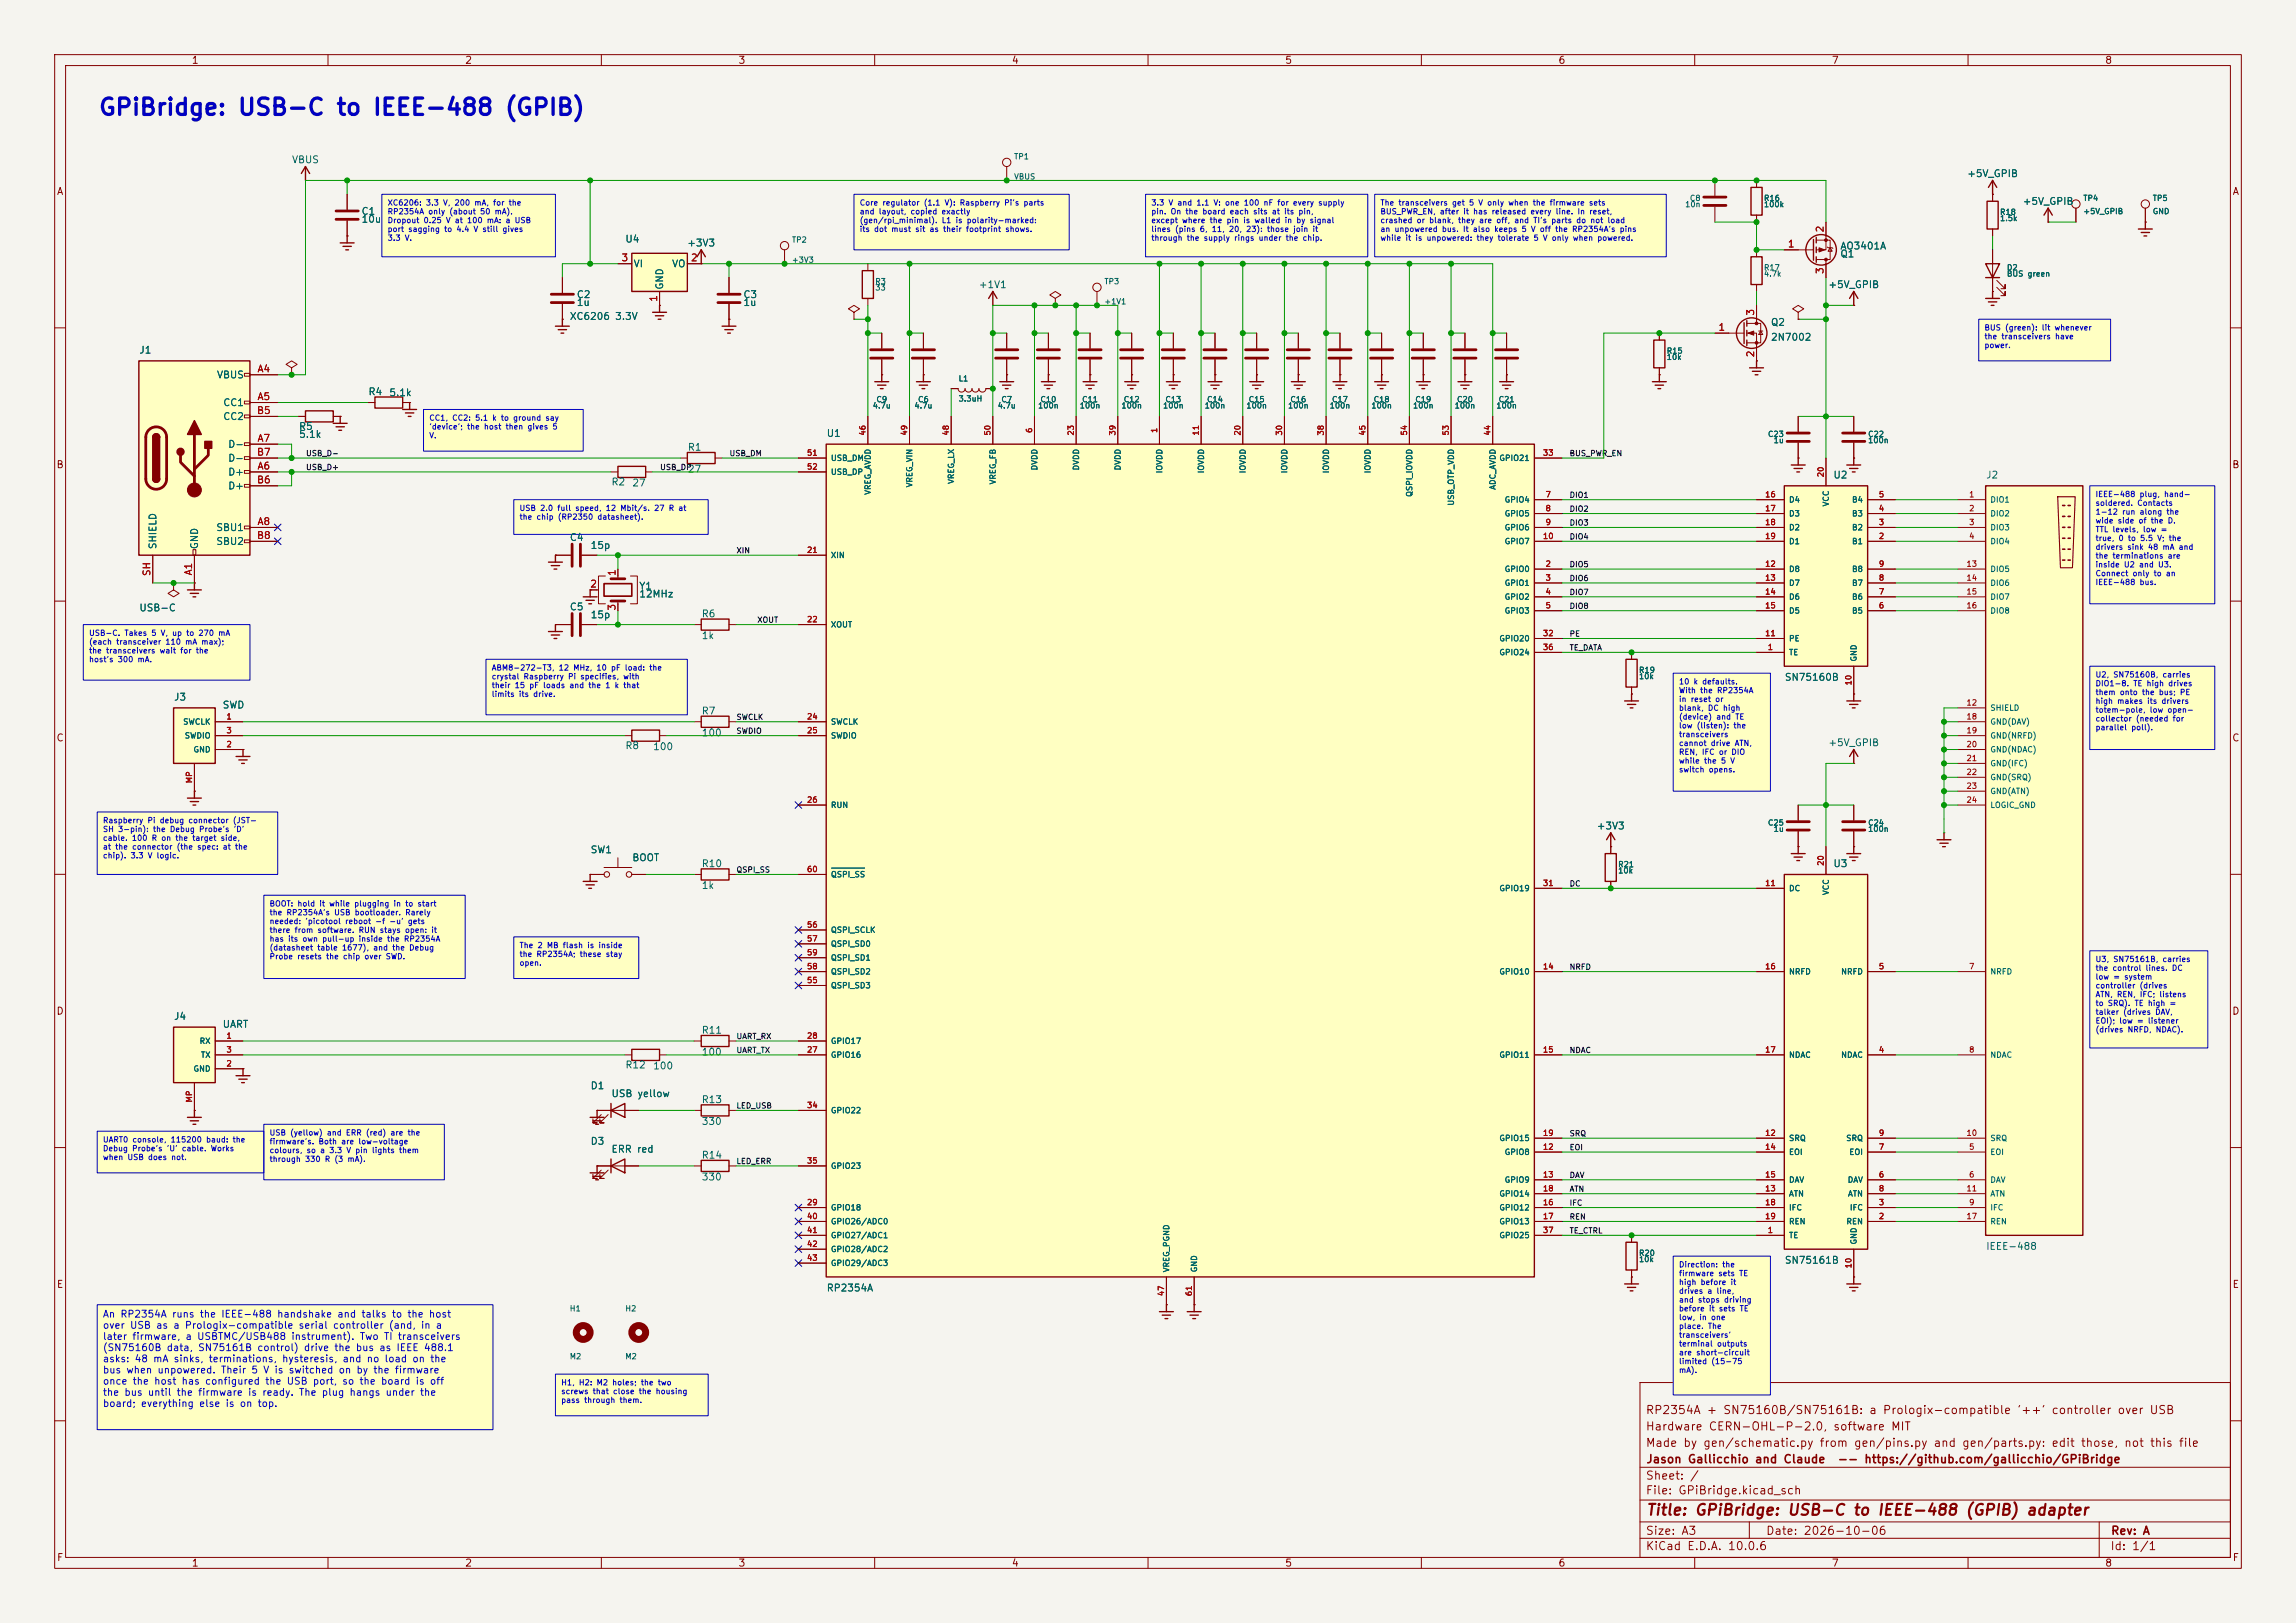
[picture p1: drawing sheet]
<svg xmlns="http://www.w3.org/2000/svg" width="420mm" height="297mm" viewBox="0 0 420 297" stroke-linecap="round" stroke-linejoin="round" font-family="sans-serif">
<defs><g id="words">
<text font-size="3" fill="#0000c2" x="17.9" y="21.8">GPiBridge: USB-C to IEEE-488 (GPIB)</text>
<text font-size="2" fill="#840000" x="301" y="277.8">Title: GPiBridge: USB-C to IEEE-488 (GPIB) adapter</text>
<g font-size="1.5" fill="#840000">
<text x="300.9" y="262.1">Hardware CERN-OHL-P-2.0, software MIT</text>
<text x="300.9" y="259.1">RP2354A + SN75160B/SN75161B: a Prologix-compatible '++' controller over USB</text>
<text x="300.9" y="265.1">Made by gen/schematic.py from gen/pins.py and gen/parts.py: edit those, not this file</text>
<text x="301" y="268.1">Jason Gallicchio and Claude</text>
<text x="336" y="268.1">-- https://github.com/gallicchio/GPiBridge</text>
<text x="300.9" y="273.8">File: GPiBridge.kicad_sch</text>
<text x="300.9" y="271.1">Sheet: /</text>
<text x="300.9" y="281.2">Size: A3</text>
<text x="322.9" y="281.2">Date: 2026-10-06</text>
<text x="386" y="281.2">Rev: A</text>
<text x="300.9" y="284">KiCad E.D.A. 10.0.6</text>
<text x="385.9" y="284">Id: 1/1</text>
</g>
<g font-size="1.3" fill="#840000">
<text x="35" y="12">1</text>
<text x="85" y="12">2</text>
<text x="135" y="12">3</text>
<text x="185" y="12">4</text>
<text x="235" y="12">5</text>
<text x="285" y="12">6</text>
<text x="335" y="12">7</text>
<text x="385" y="12">8</text>
<text x="10.3" y="36">A</text>
<text x="408.3" y="36">A</text>
<text x="10.2" y="86">B</text>
<text x="408.2" y="86">B</text>
<text x="10.2" y="136">C</text>
<text x="408.2" y="136">C</text>
<text x="10.2" y="186">D</text>
<text x="408.2" y="186">D</text>
<text x="10.3" y="236">E</text>
<text x="408.3" y="236">E</text>
<text x="10.3" y="286">F</text>
<text x="35" y="287">1</text>
<text x="85" y="287">2</text>
<text x="135" y="287">3</text>
<text x="185" y="287">4</text>
<text x="235" y="287">5</text>
<text x="285" y="287">6</text>
<text x="335" y="287">7</text>
<text x="385" y="287">8</text>
<text x="408.3" y="286">F</text>
</g>
<g font-size="1.3" fill="#006464">
<text x="53.3" y="30.2">VBUS</text>
<text x="359.7" y="32.7">+5V_GPIB</text>
<text x="66" y="39.6">C1</text>
<text x="66" y="41.1">10u</text>
<text x="369.9" y="37.8">+5V_GPIB</text>
<text x="114.3" y="44.7">U4</text>
<text x="125.6" y="45.4">+3V3</text>
<text x="336.5" y="47.4">Q1</text>
<text x="336.5" y="46">AO3401A</text>
<text x="115.8" y="49.2">VI</text>
<text x="121.6" y="53.1" transform="rotate(-90 121.6 53.1)">GND</text>
<text x="122.8" y="49.2">VO</text>
<text x="178.9" y="53">+1V1</text>
<text x="334.3" y="53">+5V_GPIB</text>
<text x="104.1" y="58.8">XC6206 3.3V</text>
<text x="105.4" y="54.8">C2</text>
<text x="105.4" y="56.3">1u</text>
<text x="135.9" y="54.8">C3</text>
<text x="135.9" y="56.3">1u</text>
<text x="323.8" y="59.9">Q2</text>
<text x="25.4" y="65">J1</text>
<text x="323.8" y="62.6">2N7002</text>
<text x="39.6" y="69.5">VBUS</text>
<text x="40.7" y="74.6">CC1</text>
<text x="40.7" y="77.2">CC2</text>
<text x="67.3" y="72.6">R4</text>
<text x="71.1" y="72.8">5.1k</text>
<text x="41.6" y="82.2">D-</text>
<text x="54.6" y="79">R5</text>
<text x="54.6" y="80.4">5.1k</text>
<text x="125.7" y="82.8">R1</text>
<text x="151.1" y="80.2">U1</text>
<text x="41.6" y="87.3">D+</text>
<text x="41.6" y="89.9">D+</text>
<text x="41.6" y="84.8">D-</text>
<text x="111.7" y="89.1">R2</text>
<text x="115.6" y="89.3">27</text>
<text x="125.7" y="86.8">27</text>
<text x="335.3" y="87.9">U2</text>
<text x="363.2" y="87.9">J2</text>
<text x="28.9" y="100.6" transform="rotate(-90 28.9 100.6)">SHIELD</text>
<text x="36.5" y="100.6" transform="rotate(-90 36.5 100.6)">GND</text>
<text x="39.5" y="97.5">SBU1</text>
<text x="39.5" y="100">SBU2</text>
<text x="104.1" y="99.3">C4</text>
<text x="107.9" y="100.7">15p</text>
<text x="25.4" y="112.2">USB-C</text>
<text x="104.1" y="112">C5</text>
<text x="107.9" y="113.4">15p</text>
<text x="116.8" y="108.2">Y1</text>
<text x="116.8" y="109.6">12MHz</text>
<text x="128.3" y="113.3">R6</text>
<text x="128.3" y="117.3">1k</text>
<text x="326.4" y="124.9">SN75160B</text>
<text x="31.7" y="128.5">J3</text>
<text x="40.6" y="130">SWD</text>
<text x="128.3" y="131">R7</text>
<text x="114.3" y="137.4">R8</text>
<text x="119.4" y="137.6">100</text>
<text x="128.3" y="135">100</text>
<text x="334.3" y="136.9">+5V_GPIB</text>
<text x="292" y="152.1">+3V3</text>
<text x="107.9" y="156.4">SW1</text>
<text x="115.6" y="157.9">BOOT</text>
<text x="128.3" y="159">R10</text>
<text x="335.3" y="159">U3</text>
<text x="128.3" y="163">1k</text>
<text x="31.7" y="186.9">J4</text>
<text x="40.6" y="188.4">UART</text>
<text x="128.3" y="189.5">R11</text>
<text x="114.3" y="195.8">R12</text>
<text x="119.4" y="196">100</text>
<text x="128.3" y="193.5">100</text>
<text x="107.9" y="199.6">D1</text>
<text x="111.7" y="201.1">USB yellow</text>
<text x="128.3" y="202.2">R13</text>
<text x="107.9" y="209.8">D3</text>
<text x="128.3" y="206.2">330</text>
<text x="111.7" y="211.2">ERR red</text>
<text x="128.3" y="212.3">R14</text>
<text x="128.3" y="216.3">330</text>
<text x="326.4" y="231.6">SN75161B</text>
<text x="363.2" y="229">IEEE-488</text>
<text x="151.1" y="236.6">RP2354A</text>
</g>
<g font-size="1.3" fill="#a90000">
<text x="326.9" y="45.6">1</text>
<text x="333.9" y="42.6" transform="rotate(-90 333.9 42.6)">2</text>
<text x="113.6" y="48.1">3</text>
<text x="126.3" y="48.1">2</text>
<text x="333.9" y="50.3" transform="rotate(-90 333.9 50.3)">3</text>
<text x="120.5" y="55.3" transform="rotate(-90 120.5 55.3)">1</text>
<text x="321.2" y="57.9" transform="rotate(-90 321.2 57.9)">3</text>
<text x="314.2" y="60.8">1</text>
<text x="321.2" y="65.5" transform="rotate(-90 321.2 65.5)">2</text>
<text x="47" y="68.4">A4</text>
<text x="46.9" y="76.1">B5</text>
<text x="47" y="73.5">A5</text>
<text x="46.9" y="83.7">B7</text>
<text x="47" y="81.1">A7</text>
<text x="46.9" y="88.8">B6</text>
<text x="47" y="86.2">A6</text>
<text x="46.9" y="98.9">B8</text>
<text x="47" y="96.4">A8</text>
<text x="27.8" y="105.5" transform="rotate(-90 27.8 105.5)">SH</text>
<text x="35.4" y="105.4" transform="rotate(-90 35.4 105.4)">A1</text>
<text x="107.9" y="107.8">2</text>
<text x="112.9" y="105.5" transform="rotate(-90 112.9 105.5)">1</text>
<text x="112.9" y="111.9" transform="rotate(-90 112.9 111.9)">3</text>
</g>
<g font-size="1.3" fill="#0000c2">
<text x="18.7" y="241.4">An RP2354A runs the IEEE-488 handshake and talks to the host</text>
<text x="18.7" y="243.5">over USB as a Prologix-compatible serial controller (and, in a</text>
<text x="18.7" y="245.5">later firmware, a USBTMC/USB488 instrument). Two TI transceivers</text>
<text x="18.7" y="247.6">(SN75160B data, SN75161B control) drive the bus as IEEE 488.1</text>
<text x="18.7" y="249.6">asks: 48 mA sinks, terminations, hysteresis, and no load on the</text>
<text x="18.7" y="251.6">bus when unpowered. Their 5 V is switched on by the firmware</text>
<text x="18.7" y="253.7">once the host has configured the USB port, so the board is off</text>
<text x="18.7" y="255.7">the bus until the firmware is ready. The plug hangs under the</text>
<text x="18.7" y="257.8">board; everything else is on top.</text>
</g>
<g font-size="1" fill="#006464">
<text x="185.4" y="29.4">TP1</text>
<text x="185.4" y="33.1">VBUS</text>
<text x="308.2" y="38.2">10n</text>
<text x="309" y="37">C8</text>
<text x="322.6" y="37">R16</text>
<text x="322.6" y="38.2">100k</text>
<text x="365.7" y="39.6">R18</text>
<text x="365.7" y="40.7">1.5k</text>
<text x="381" y="37">TP4</text>
<text x="381" y="39.4">+5V_GPIB</text>
<text x="393.7" y="37">TP5</text>
<text x="393.7" y="39.4">GND</text>
<text x="144.8" y="44.6">TP2</text>
<text x="144.8" y="48.3">+3V3</text>
<text x="160" y="52.3">R3</text>
<text x="160" y="53.4">33</text>
<text x="201.9" y="52.3">TP3</text>
<text x="322.6" y="49.7">R17</text>
<text x="322.6" y="50.9">4.7k</text>
<text x="367" y="49.7">D2</text>
<text x="367" y="50.9">BUS green</text>
<text x="201.9" y="55.9">+1V1</text>
<text x="304.8" y="65">R15</text>
<text x="175.2" y="70">L1</text>
<text x="304.8" y="66.1">10k</text>
<text x="159.5" y="75">4.7u</text>
<text x="160.2" y="73.8">C9</text>
<text x="167.2" y="75">4.7u</text>
<text x="167.8" y="73.8">C6</text>
<text x="175.2" y="73.7">3.3uH</text>
<text x="182.4" y="75">4.7u</text>
<text x="183.1" y="73.8">C7</text>
<text x="189.8" y="75">100n</text>
<text x="190.2" y="73.8">C10</text>
<text x="197.4" y="75">100n</text>
<text x="197.8" y="73.8">C11</text>
<text x="205" y="75">100n</text>
<text x="205.5" y="73.8">C12</text>
<text x="212.6" y="75">100n</text>
<text x="213.1" y="73.8">C13</text>
<text x="220.3" y="75">100n</text>
<text x="220.7" y="73.8">C14</text>
<text x="227.9" y="75">100n</text>
<text x="228.3" y="73.8">C15</text>
<text x="235.5" y="75">100n</text>
<text x="235.9" y="73.8">C16</text>
<text x="243.1" y="75">100n</text>
<text x="243.6" y="73.8">C17</text>
<text x="250.7" y="75">100n</text>
<text x="251.2" y="73.8">C18</text>
<text x="258.4" y="75">100n</text>
<text x="258.8" y="73.8">C19</text>
<text x="266" y="75">100n</text>
<text x="266.4" y="73.8">C20</text>
<text x="273.6" y="75">100n</text>
<text x="274" y="73.8">C21</text>
<text x="323.3" y="80.2">C23</text>
<text x="324.3" y="81.3">1u</text>
<text x="341.6" y="80.2">C22</text>
<text x="341.6" y="81.3">100n</text>
<text x="151.9" y="84.6">USB_DM</text>
<text x="151.9" y="87.1">USB_DP</text>
<text x="167.1" y="89.3" transform="rotate(-90 167.1 89.3)">VREG_VIN</text>
<text x="174.8" y="88.7" transform="rotate(-90 174.8 88.7)">VREG_LX</text>
<text x="182.4" y="88.8" transform="rotate(-90 182.4 88.8)">VREG_FB</text>
<text x="190" y="86.2" transform="rotate(-90 190 86.2)">DVDD</text>
<text x="197.6" y="86.2" transform="rotate(-90 197.6 86.2)">DVDD</text>
<text x="205.2" y="86.2" transform="rotate(-90 205.2 86.2)">DVDD</text>
<text x="212.9" y="86.7" transform="rotate(-90 212.9 86.7)">IOVDD</text>
<text x="220.5" y="86.7" transform="rotate(-90 220.5 86.7)">IOVDD</text>
<text x="228.1" y="86.7" transform="rotate(-90 228.1 86.7)">IOVDD</text>
<text x="235.7" y="86.7" transform="rotate(-90 235.7 86.7)">IOVDD</text>
<text x="243.3" y="86.7" transform="rotate(-90 243.3 86.7)">IOVDD</text>
<text x="251" y="86.7" transform="rotate(-90 251 86.7)">IOVDD</text>
<text x="273.8" y="89.7" transform="rotate(-90 273.8 89.7)">ADC_AVDD</text>
<text x="274.2" y="84.6">GPIO21</text>
<text x="159.5" y="90.6" transform="rotate(-90 159.5 90.6)">VREG_AVDD</text>
<text x="258.6" y="91" transform="rotate(-90 258.6 91)">QSPI_IOVDD</text>
<text x="266.2" y="92.6" transform="rotate(-90 266.2 92.6)">USB_OTP_VDD</text>
<text x="275.1" y="92.2">GPIO4</text>
<text x="275.1" y="94.8">GPIO5</text>
<text x="327.2" y="92.2">D4</text>
<text x="327.2" y="94.8">D3</text>
<text x="334.8" y="92.8" transform="rotate(-90 334.8 92.8)">VCC</text>
<text x="338.7" y="94.8">B3</text>
<text x="338.7" y="92.2">B4</text>
<text x="364" y="92.2">DIO1</text>
<text x="364" y="94.8">DIO2</text>
<text x="275.1" y="97.3">GPIO6</text>
<text x="275.1" y="99.8">GPIO7</text>
<text x="327.2" y="97.3">D2</text>
<text x="327.2" y="99.8">D1</text>
<text x="338.7" y="99.8">B1</text>
<text x="338.7" y="97.3">B2</text>
<text x="364" y="97.3">DIO3</text>
<text x="364" y="99.8">DIO4</text>
<text x="151.9" y="102.4">XIN</text>
<text x="275.1" y="104.9">GPIO0</text>
<text x="275.1" y="107.5">GPIO1</text>
<text x="327.2" y="104.9">D8</text>
<text x="327.2" y="107.5">D7</text>
<text x="338.7" y="107.5">B7</text>
<text x="338.7" y="104.9">B8</text>
<text x="364" y="104.9">DIO5</text>
<text x="364" y="107.5">DIO6</text>
<text x="275.1" y="110">GPIO2</text>
<text x="275.1" y="112.5">GPIO3</text>
<text x="327.2" y="110">D6</text>
<text x="327.2" y="112.5">D5</text>
<text x="338.7" y="112.5">B5</text>
<text x="338.7" y="110">B6</text>
<text x="364" y="110">DIO7</text>
<text x="364" y="112.5">DIO8</text>
<text x="151.9" y="115.1">XOUT</text>
<text x="274.2" y="117.6">GPIO20</text>
<text x="327.2" y="117.6">PE</text>
<text x="274.2" y="120.2">GPIO24</text>
<text x="299.7" y="123.4">R19</text>
<text x="299.7" y="124.5">10k</text>
<text x="327.2" y="120.2">TE</text>
<text x="339.9" y="121.2" transform="rotate(-90 339.9 121.2)">GND</text>
<text x="364" y="130.3">SHIELD</text>
<text x="33.4" y="132.9">SWCLK</text>
<text x="33.7" y="135.4">SWDIO</text>
<text x="35.3" y="137.9">GND</text>
<text x="151.9" y="132.9">SWCLK</text>
<text x="151.9" y="135.4">SWDIO</text>
<text x="364" y="132.9">GND(DAV)</text>
<text x="364" y="135.4">GND(NRFD)</text>
<text x="364" y="137.9">GND(NDAC)</text>
<text x="364" y="140.5">GND(IFC)</text>
<text x="364" y="143">GND(SRQ)</text>
<text x="151.9" y="148.1">RUN</text>
<text x="364" y="145.6">GND(ATN)</text>
<text x="364" y="148.1">LOGIC_GND</text>
<text x="323.3" y="151.3">C25</text>
<text x="324.3" y="152.5">1u</text>
<text x="341.6" y="151.3">C24</text>
<text x="341.6" y="152.5">100n</text>
<text x="151.9" y="160.8">QSPI_SS</text>
<text x="295.9" y="158.9">R21</text>
<text x="295.9" y="160.1">10k</text>
<text x="274.2" y="163.3">GPIO19</text>
<text x="327.2" y="163.3">DC</text>
<text x="334.8" y="163.9" transform="rotate(-90 334.8 163.9)">VCC</text>
<text x="151.9" y="171">QSPI_SCLK</text>
<text x="151.9" y="173.5">QSPI_SD0</text>
<text x="151.9" y="178.6">QSPI_SD2</text>
<text x="151.9" y="176">QSPI_SD1</text>
<text x="274.2" y="178.6">GPIO10</text>
<text x="327.2" y="178.6">NRFD</text>
<text x="336.7" y="178.6">NRFD</text>
<text x="364" y="178.6">NRFD</text>
<text x="151.9" y="181.1">QSPI_SD3</text>
<text x="36.4" y="191.3">RX</text>
<text x="151.9" y="191.3">GPIO17</text>
<text x="35.3" y="196.4">GND</text>
<text x="36.7" y="193.8">TX</text>
<text x="151.9" y="193.8">GPIO16</text>
<text x="274.2" y="193.8">GPIO11</text>
<text x="327.2" y="193.8">NDAC</text>
<text x="336.7" y="193.8">NDAC</text>
<text x="364" y="193.8">NDAC</text>
<text x="151.9" y="204">GPIO22</text>
<text x="274.2" y="209.1">GPIO15</text>
<text x="327.2" y="209.1">SRQ</text>
<text x="337.6" y="209.1">SRQ</text>
<text x="364" y="209.1">SRQ</text>
<text x="151.9" y="214.1">GPIO23</text>
<text x="275.1" y="211.6">GPIO8</text>
<text x="327.2" y="211.6">EOI</text>
<text x="338.2" y="211.6">EOI</text>
<text x="364" y="211.6">EOI</text>
<text x="151.9" y="221.8">GPIO18</text>
<text x="274.2" y="221.8">GPIO12</text>
<text x="274.2" y="219.2">GPIO14</text>
<text x="275.1" y="216.7">GPIO9</text>
<text x="327.2" y="219.2">ATN</text>
<text x="327.2" y="216.7">DAV</text>
<text x="327.2" y="221.8">IFC</text>
<text x="337.9" y="216.7">DAV</text>
<text x="337.9" y="219.2">ATN</text>
<text x="338.3" y="221.8">IFC</text>
<text x="364" y="216.7">DAV</text>
<text x="364" y="221.8">IFC</text>
<text x="364" y="219.2">ATN</text>
<text x="151.9" y="224.3">GPIO26/ADC0</text>
<text x="151.9" y="226.8">GPIO27/ADC1</text>
<text x="274.2" y="224.3">GPIO13</text>
<text x="274.2" y="226.8">GPIO25</text>
<text x="327.2" y="226.8">TE</text>
<text x="327.2" y="224.3">REN</text>
<text x="337.7" y="224.3">REN</text>
<text x="339.9" y="227.8" transform="rotate(-90 339.9 227.8)">GND</text>
<text x="364" y="224.3">REN</text>
<text x="151.9" y="229.4">GPIO28/ADC2</text>
<text x="151.9" y="231.9">GPIO29/ADC3</text>
<text x="214.1" y="232.9" transform="rotate(-90 214.1 232.9)">VREG_PGND</text>
<text x="219.2" y="232.9" transform="rotate(-90 219.2 232.9)">GND</text>
<text x="299.7" y="230.1">R20</text>
<text x="299.7" y="231.2">10k</text>
<text x="104.1" y="240.2">H1</text>
<text x="114.3" y="240.2">H2</text>
<text x="104.1" y="249">M2</text>
<text x="114.3" y="249">M2</text>
</g>
<g font-size="1" fill="#0000c2">
<text x="70.8" y="37.9">XC6206: 3.3 V, 200 mA, for the</text>
<text x="70.8" y="39.5">RP2354A only (about 50 mA).</text>
<text x="70.8" y="41.1">Dropout 0.25 V at 100 mA: a USB</text>
<text x="157.2" y="37.9">Core regulator (1.1 V): Raspberry Pi's parts</text>
<text x="157.2" y="39.5">and layout, copied exactly</text>
<text x="157.2" y="41.1">(gen/rpi_minimal). L1 is polarity-marked:</text>
<text x="210.5" y="37.9">3.3 V and 1.1 V: one 100 nF for every supply</text>
<text x="210.5" y="39.5">pin. On the board each sits at its pin,</text>
<text x="210.5" y="41.1">except where the pin is walled in by signal</text>
<text x="252.4" y="37.9">The transceivers get 5 V only when the firmware sets</text>
<text x="252.4" y="39.5">BUS_PWR_EN, after it has released every line. In reset,</text>
<text x="252.4" y="41.1">crashed or blank, they are off, and TI's parts do not load</text>
<text x="70.8" y="42.7">port sagging to 4.4 V still gives</text>
<text x="70.8" y="44.3">3.3 V.</text>
<text x="157.2" y="42.7">its dot must sit as their footprint shows.</text>
<text x="210.5" y="42.7">lines (pins 6, 11, 20, 23): those join it</text>
<text x="210.5" y="44.3">through the supply rings under the chip.</text>
<text x="252.4" y="42.7">an unpowered bus. It also keeps 5 V off the RP2354A's pins</text>
<text x="252.4" y="44.3">while it is unpowered: they tolerate 5 V only when powered.</text>
<text x="362.9" y="60.7">BUS (green): lit whenever</text>
<text x="362.9" y="62.3">the transceivers have</text>
<text x="362.9" y="63.9">power.</text>
<text x="78.4" y="77.2">CC1, CC2: 5.1 k to ground say</text>
<text x="78.4" y="78.8">'device'; the host then gives 5</text>
<text x="78.4" y="80.4">V.</text>
<text x="94.9" y="93.7">USB 2.0 full speed, 12 Mbit/s. 27 R at</text>
<text x="94.9" y="95.3">the chip (RP2350 datasheet).</text>
<text x="383.2" y="91.2">IEEE-488 plug, hand-</text>
<text x="383.2" y="92.8">soldered. Contacts</text>
<text x="383.2" y="94.4">1-12 run along the</text>
<text x="383.2" y="96">wide side of the D.</text>
<text x="383.2" y="97.6">TTL levels, low =</text>
<text x="383.2" y="99.2">true, 0 to 5.5 V; the</text>
<text x="383.2" y="100.9">drivers sink 48 mA and</text>
<text x="383.2" y="102.5">the terminations are</text>
<text x="383.2" y="104.1">inside U2 and U3.</text>
<text x="383.2" y="105.7">Connect only to an</text>
<text x="383.2" y="107.3">IEEE-488 bus.</text>
<text x="16.2" y="116.6">USB-C. Takes 5 V, up to 270 mA</text>
<text x="16.2" y="118.2">(each transceiver 110 mA max);</text>
<text x="16.2" y="119.8">the transceivers wait for the</text>
<text x="16.2" y="121.4">host's 300 mA.</text>
<text x="89.9" y="122.9">ABM8-272-T3, 12 MHz, 10 pF load: the</text>
<text x="89.9" y="124.6">crystal Raspberry Pi specifies, with</text>
<text x="307" y="125.5">10 k defaults.</text>
<text x="383.2" y="124.2">U2, SN75160B, carries</text>
<text x="383.2" y="125.8">DIO1-8. TE high drives</text>
<text x="89.9" y="126.2">their 15 pF loads and the 1 k that</text>
<text x="89.9" y="127.8">limits its drive.</text>
<text x="307" y="127.1">With the RP2354A</text>
<text x="307" y="128.7">in reset or</text>
<text x="307" y="130.3">blank, DC high</text>
<text x="307" y="131.9">(device) and TE</text>
<text x="383.2" y="127.4">them onto the bus; PE</text>
<text x="383.2" y="129">high makes its drivers</text>
<text x="383.2" y="130.7">totem-pole, low open-</text>
<text x="307" y="133.5">low (listen): the</text>
<text x="307" y="135.1">transceivers</text>
<text x="307" y="136.8">cannot drive ATN,</text>
<text x="383.2" y="132.3">collector (needed for</text>
<text x="383.2" y="133.9">parallel poll).</text>
<text x="307" y="138.4">REN, IFC or DIO</text>
<text x="307" y="140">while the 5 V</text>
<text x="307" y="141.6">switch opens.</text>
<text x="18.7" y="150.9">Raspberry Pi debug connector (JST-</text>
<text x="18.7" y="152.5">SH 3-pin): the Debug Probe's 'D'</text>
<text x="18.7" y="154.1">cable. 100 R on the target side,</text>
<text x="18.7" y="155.7">at the connector (the spec: at the</text>
<text x="18.7" y="157.3">chip). 3.3 V logic.</text>
<text x="49.2" y="166.1">BOOT: hold it while plugging in to start</text>
<text x="49.2" y="167.7">the RP2354A's USB bootloader. Rarely</text>
<text x="49.2" y="169.3">needed: 'picotool reboot -f -u' gets</text>
<text x="49.2" y="171">there from software. RUN stays open: it</text>
<text x="49.2" y="172.6">has its own pull-up inside the RP2354A</text>
<text x="94.9" y="173.7">The 2 MB flash is inside</text>
<text x="49.2" y="174.2">(datasheet table 1677), and the Debug</text>
<text x="49.2" y="175.8">Probe resets the chip over SWD.</text>
<text x="94.9" y="175.4">the RP2354A; these stay</text>
<text x="94.9" y="177">open.</text>
<text x="383.2" y="176.3">U3, SN75161B, carries</text>
<text x="383.2" y="177.9">the control lines. DC</text>
<text x="383.2" y="179.5">low = system</text>
<text x="383.2" y="181.1">controller (drives</text>
<text x="383.2" y="182.7">ATN, REN, IFC; listens</text>
<text x="383.2" y="184.3">to SRQ). TE high =</text>
<text x="383.2" y="185.9">talker (drives DAV,</text>
<text x="383.2" y="187.6">EOI); low = listener</text>
<text x="383.2" y="189.2">(drives NRFD, NDAC).</text>
<text x="18.7" y="209.3">UART0 console, 115200 baud: the</text>
<text x="49.2" y="208">USB (yellow) and ERR (red) are the</text>
<text x="49.2" y="209.6">firmware's. Both are low-voltage</text>
<text x="18.7" y="210.9">Debug Probe's 'U' cable. Works</text>
<text x="18.7" y="212.5">when USB does not.</text>
<text x="49.2" y="211.3">colours, so a 3.3 V pin lights them</text>
<text x="49.2" y="212.9">through 330 R (3 mA).</text>
<text x="307" y="232.2">Direction: the</text>
<text x="307" y="233.8">firmware sets TE</text>
<text x="307" y="235.4">high before it</text>
<text x="307" y="237">drives a line,</text>
<text x="307" y="238.6">and stops driving</text>
<text x="307" y="240.2">before it sets TE</text>
<text x="307" y="241.8">low, in one</text>
<text x="307" y="243.4">place. The</text>
<text x="307" y="245">transceivers'</text>
<text x="307" y="246.7">terminal outputs</text>
<text x="307" y="248.3">are short-circuit</text>
<text x="307" y="249.9">limited (15-75</text>
<text x="307" y="251.5">mA).</text>
<text x="102.6" y="253.8">H1, H2: M2 holes; the two</text>
<text x="102.6" y="255.4">screws that close the housing</text>
<text x="102.6" y="257">pass through them.</text>
</g>
<g font-size="1" fill="#0f0f0f">
<text x="55.9" y="83.7">USB_D-</text>
<text x="133.4" y="83.7">USB_DM</text>
<text x="287" y="83.7">BUS_PWR_EN</text>
<text x="55.9" y="86.3">USB_D+</text>
<text x="120.7" y="86.3">USB_DP</text>
<text x="287" y="93.9">DIO2</text>
<text x="287" y="91.3">DIO1</text>
<text x="134.6" y="101.5">XIN</text>
<text x="287" y="99">DIO4</text>
<text x="287" y="96.4">DIO3</text>
<text x="287" y="104">DIO5</text>
<text x="287" y="106.6">DIO6</text>
<text x="287" y="109.1">DIO7</text>
<text x="287" y="111.7">DIO8</text>
<text x="138.4" y="114.2">XOUT</text>
<text x="287" y="119.3">TE_DATA</text>
<text x="287" y="116.7">PE</text>
<text x="134.6" y="132">SWCLK</text>
<text x="134.6" y="134.5">SWDIO</text>
<text x="134.6" y="159.9">QSPI_SS</text>
<text x="287" y="162.5">DC</text>
<text x="287" y="177.7">NRFD</text>
<text x="134.6" y="190.4">UART_RX</text>
<text x="134.6" y="192.9">UART_TX</text>
<text x="287" y="192.9">NDAC</text>
<text x="134.6" y="203.1">LED_USB</text>
<text x="287" y="208.2">SRQ</text>
<text x="134.6" y="213.3">LED_ERR</text>
<text x="287" y="210.7">EOI</text>
<text x="287" y="215.8">DAV</text>
<text x="287" y="220.9">IFC</text>
<text x="287" y="218.3">ATN</text>
<text x="287" y="226">TE_CTRL</text>
<text x="287" y="223.4">REN</text>
</g>
<g font-size="1" fill="#a90000">
<text x="147.5" y="83.6">51</text>
<text x="158.6" y="79.8" transform="rotate(-90 158.6 79.8)">46</text>
<text x="166.2" y="79.8" transform="rotate(-90 166.2 79.8)">49</text>
<text x="173.8" y="79.8" transform="rotate(-90 173.8 79.8)">48</text>
<text x="181.4" y="79.8" transform="rotate(-90 181.4 79.8)">50</text>
<text x="189.1" y="79.3" transform="rotate(-90 189.1 79.3)">6</text>
<text x="196.7" y="79.8" transform="rotate(-90 196.7 79.8)">23</text>
<text x="204.3" y="79.8" transform="rotate(-90 204.3 79.8)">39</text>
<text x="211.9" y="79.3" transform="rotate(-90 211.9 79.3)">1</text>
<text x="219.5" y="79.8" transform="rotate(-90 219.5 79.8)">11</text>
<text x="227.2" y="79.8" transform="rotate(-90 227.2 79.8)">20</text>
<text x="234.8" y="79.8" transform="rotate(-90 234.8 79.8)">30</text>
<text x="242.4" y="79.8" transform="rotate(-90 242.4 79.8)">38</text>
<text x="250" y="79.8" transform="rotate(-90 250 79.8)">45</text>
<text x="257.6" y="79.8" transform="rotate(-90 257.6 79.8)">54</text>
<text x="265.3" y="79.8" transform="rotate(-90 265.3 79.8)">53</text>
<text x="272.9" y="79.8" transform="rotate(-90 272.9 79.8)">44</text>
<text x="282.1" y="83.6">33</text>
<text x="147.5" y="86.2">52</text>
<text x="333.8" y="87.4" transform="rotate(-90 333.8 87.4)">20</text>
<text x="282.6" y="91.3">7</text>
<text x="282.6" y="93.8">8</text>
<text x="322.8" y="91.3">16</text>
<text x="322.8" y="93.8">17</text>
<text x="343.6" y="93.8">4</text>
<text x="343.6" y="91.3">5</text>
<text x="360.1" y="91.3">1</text>
<text x="360.1" y="93.8">2</text>
<text x="147.5" y="101.4">21</text>
<text x="282.1" y="98.9">10</text>
<text x="282.6" y="96.3">9</text>
<text x="322.8" y="96.3">18</text>
<text x="322.8" y="98.9">19</text>
<text x="343.6" y="98.9">2</text>
<text x="343.6" y="96.3">3</text>
<text x="360.1" y="96.3">3</text>
<text x="360.1" y="98.9">4</text>
<text x="282.6" y="104">2</text>
<text x="282.6" y="106.5">3</text>
<text x="322.8" y="104">12</text>
<text x="322.8" y="106.5">13</text>
<text x="343.6" y="106.5">8</text>
<text x="343.6" y="104">9</text>
<text x="359.6" y="104">13</text>
<text x="359.6" y="106.5">14</text>
<text x="282.6" y="109">4</text>
<text x="282.6" y="111.6">5</text>
<text x="322.8" y="109">14</text>
<text x="322.8" y="111.6">15</text>
<text x="343.6" y="111.6">6</text>
<text x="343.6" y="109">7</text>
<text x="359.6" y="109">15</text>
<text x="359.6" y="111.6">16</text>
<text x="147.5" y="114.1">22</text>
<text x="282.1" y="116.7">32</text>
<text x="282.1" y="119.2">36</text>
<text x="322.8" y="116.7">11</text>
<text x="323.3" y="119.2">1</text>
<text x="338.9" y="125.5" transform="rotate(-90 338.9 125.5)">10</text>
<text x="41.3" y="131.9">1</text>
<text x="147.5" y="131.9">24</text>
<text x="359.6" y="129.4">12</text>
<text x="359.6" y="131.9">18</text>
<text x="41.3" y="137">2</text>
<text x="41.3" y="134.4">3</text>
<text x="147.5" y="134.4">25</text>
<text x="359.6" y="134.4">19</text>
<text x="359.6" y="137">20</text>
<text x="35.4" y="143.4" transform="rotate(-90 35.4 143.4)">MP</text>
<text x="359.6" y="139.5">21</text>
<text x="359.6" y="142.1">22</text>
<text x="147.5" y="147.1">26</text>
<text x="359.6" y="144.6">23</text>
<text x="359.6" y="147.1">24</text>
<text x="147.5" y="159.8">60</text>
<text x="333.8" y="158.6" transform="rotate(-90 333.8 158.6)">20</text>
<text x="282.1" y="162.4">31</text>
<text x="322.8" y="162.4">11</text>
<text x="147.5" y="170">56</text>
<text x="147.5" y="172.5">57</text>
<text x="147.5" y="177.6">58</text>
<text x="147.5" y="175.1">59</text>
<text x="282.1" y="177.6">14</text>
<text x="322.8" y="177.6">16</text>
<text x="343.6" y="177.6">5</text>
<text x="360.1" y="177.6">7</text>
<text x="147.5" y="180.2">55</text>
<text x="41.3" y="190.3">1</text>
<text x="147.5" y="190.3">28</text>
<text x="41.3" y="195.4">2</text>
<text x="41.3" y="192.9">3</text>
<text x="147.5" y="192.9">27</text>
<text x="282.1" y="192.9">15</text>
<text x="322.8" y="192.9">17</text>
<text x="343.6" y="192.9">4</text>
<text x="360.1" y="192.9">8</text>
<text x="35.4" y="201.9" transform="rotate(-90 35.4 201.9)">MP</text>
<text x="147.5" y="203">34</text>
<text x="282.1" y="208.1">19</text>
<text x="322.8" y="208.1">12</text>
<text x="343.6" y="208.1">9</text>
<text x="359.6" y="208.1">10</text>
<text x="147.5" y="213.2">35</text>
<text x="282.1" y="210.6">12</text>
<text x="282.1" y="215.7">13</text>
<text x="322.8" y="210.6">14</text>
<text x="322.8" y="215.7">15</text>
<text x="343.6" y="215.7">6</text>
<text x="343.6" y="210.6">7</text>
<text x="360.1" y="210.6">5</text>
<text x="360.1" y="215.7">6</text>
<text x="147.5" y="220.8">29</text>
<text x="282.1" y="220.8">16</text>
<text x="282.1" y="218.3">18</text>
<text x="322.8" y="218.3">13</text>
<text x="322.8" y="220.8">18</text>
<text x="343.6" y="220.8">3</text>
<text x="343.6" y="218.3">8</text>
<text x="359.6" y="218.3">11</text>
<text x="360.1" y="220.8">9</text>
<text x="147.5" y="223.3">40</text>
<text x="147.5" y="225.9">41</text>
<text x="282.1" y="223.3">17</text>
<text x="282.1" y="225.9">37</text>
<text x="322.8" y="223.3">19</text>
<text x="323.3" y="225.9">1</text>
<text x="343.6" y="223.3">2</text>
<text x="359.6" y="223.3">17</text>
<text x="147.5" y="228.4">42</text>
<text x="147.5" y="231">43</text>
<text x="338.9" y="232.2" transform="rotate(-90 338.9 232.2)">10</text>
<text x="213.2" y="237.3" transform="rotate(-90 213.2 237.3)">47</text>
<text x="218.3" y="237.3" transform="rotate(-90 218.3 237.3)">61</text>
</g>
</g></defs>
<path d="M0 0h420v297h-420z" fill="#f5f4ef" stroke="#f5f4ef" stroke-width=".18"/>
<g fill="none" stroke="#840000" stroke-width=".18">
<path d="M10 10h400v277h-400zM12 12h396v273h-396zM60 10v2M110 10v2M160 10v2M210 10v2M260 10v2M310 10v2M360 10v2M10 60h2M408 60h2M10 110h2"/>
<path d="M408 110h2M10 160h2M408 160h2M10 210h2M408 210h2M300 253h108v32h-108zM10 260h2M300 278.5h108M300 274.5h108M300 268.5h108M320 278.5v3M384 278.5v6.5"/>
<path d="M408 260h2M60 285v2M110 285v2M160 285v2M210 285v2M260 285v2M300 281.5h108M310 285v2M360 285v2"/>
</g>
<g fill="#ffffc2">
<path d="M48.3 205.7h33v10.2h-33z"/>
<path d="M209.5 35.6h40.7v11.4h-40.7z"/>
<path d="M88.9 120.7h36.8v10.1h-36.8z"/>
<path d="M156.2 35.6h39.4v10.1h-39.4z"/>
<path d="M15.2 114.3h30.5v10.2h-30.5z"/>
<path d="M94 91.4h35.5v6.4h-35.5z"/>
<path d="M361.9 58.4h24.2v7.6h-24.2z"/>
<path d="M69.8 35.6h31.8v11.4h-31.8z"/>
<path d="M17.8 207h30.5v7.6h-30.5z"/>
<path d="M77.5 74.9h29.2v7.7h-29.2z"/>
<path d="M251.5 35.6h53.3v11.4h-53.3z"/>
<path d="M306.1 123.2h17.7v21.6h-17.7z"/>
<path d="M94 171.5h22.8v7.6h-22.8z"/>
<path d="M17.8 238.8h72.4v22.8h-72.4z"/>
<path d="M48.3 163.8h36.8v15.3h-36.8z"/>
<path d="M17.8 148.6h33v11.4h-33z"/>
<path d="M382.3 121.9h22.8v15.3h-22.8z"/>
<path d="M382.3 88.9h22.8v21.6h-22.8z"/>
<path d="M101.6 251.5h27.9v7.6h-27.9z"/>
<path d="M306.1 229.9h17.7v25.4h-17.7z"/>
<path d="M382.3 174h21.6v17.8h-21.6z"/>
</g>
<g fill="none" stroke="#840000" stroke-width=".25">
<path d="M55.9 30.5l-.8 1.3M55.9 30.5l.7 1.3M55.9 30.5v2.5M320.3 34.3h2v5.1h-2zM363.5 36.8h2v5.1h-2zM364.5 33l-.8 1.3M364.5 33l.8 1.3M364.5 33v2.6M374.6 38.1l-.7 1.3M374.6 38.1l.8 1.3M374.6 38.1v2.5M132.1 59.7h2.5"/>
<path d="M133.3 58.4v1.3M181.6 53.3l-.8 1.3M181.6 53.3l.8 1.3M181.6 53.3v2.6M331.7 43.8v3.8M332.2 43.4v1.1M332.2 45.2v1M332.2 47v1M339.1 53.3v2.6M339.1 53.3l-.8 1.3M339.1 53.3l.8 1.3M132.6 60.3h1.5"/>
<path d="M133.1 61h.5M167.6 69.9h2.6M168.1 70.5h1.6M168.7 71.1h.5M168.9 68.6v1.3M182.9 69.9h2.5M183.4 70.5h1.5M183.9 71.1h.5M184.1 68.6v1.3M190.5 69.9h2.5M191 70.5h1.5M191.5 71.1h.5"/>
<path d="M191.8 68.6v1.3M198.1 69.9h2.6M198.6 70.5h1.6M199.1 71.1h.5M199.4 68.6v1.3M205.7 69.9h2.6M206.2 70.5h1.6M206.8 71.1h.5M207 68.6v1.3M236.2 69.9h2.6M236.7 70.5h1.6M237.2 71.1h.5"/>
<path d="M237.5 68.6v1.3M259.1 69.9h2.5M259.6 70.5h1.5M260.1 71.1h.5M260.3 68.6v1.3M274.3 69.9h2.6M274.8 70.5h1.6M275.3 71.1h.5M275.6 68.6v1.3M302.3 69.9h2.5M302.5 62.2h2v5.1h-2zM302.8 70.5h1.5"/>
<path d="M303.3 71.1h.5M303.5 68.6v1.3M125.7 82.8h5.1v2h-5.1zM128.3 113.3h5v2h-5zM43.2 138.4h2.5M43.7 139.1h1.5M44.2 139.7h.5M44.4 137.2v1.2M115.6 133.6h5v2h-5zM128.3 131.1h5v2h-5zM297.4 120.7h2.1v5h-2.1zM34.3 146.1h2.5"/>
<path d="M34.8 146.7h1.5M35.3 147.3h.5M35.6 144.8v1.3M128.3 159h5v2h-5zM106.7 161.3h2.5M107.2 161.9h1.5M107.7 162.6h.5M107.9 160v1.3M337.8 234.9h2.6M338.3 235.6h1.6M338.8 236.2h.5M339.1 233.7v1.2"/>
<circle cx="333.1" cy="45.7" r="2.79"/>
</g>
<g fill="none" stroke="#840000" stroke-width=".18">
<path d="M55.9 33h.1M313.7 33v2.8M313.7 37.8v2.8M321.3 33v1.3M321.3 39.4v1.2M364.5 35.6h.1M364.5 35.6v1.2M102.9 50.8v2.8M102.9 55.6v2.8M133.3 58.4h.1M133.3 50.8v2.8M133.3 55.6v2.8"/>
<path d="M143.5 45.7v2.6M156.2 57.2l1-.7-1-.6-1 .6 1 .7v1.2M156.2 58.4h.1M181.6 55.9h.1M193 54.6l1.1-.6-1.1-.7-1 .7 1 .6v1.3M193 55.9h.1M200.7 53.3v2.6M326.4 45.7h5.3M332.2 43.9h2.6v3.6h-2.6M334 40.6v5.1h-1.8M334 47.5v3.3M334.3 45.2l.1 .1h.8l.1 .2"/>
<path d="M334.8 45.3l.4 .7h-.8zM339.1 55.9h.1M364.5 41.9v1.3M374.6 40.6h.1M168.9 68.6h.1M168.9 61v2.8M168.9 65.8v2.8M174 71.1h1.3a.64 .64 0 0 0 .6 .7 .64 .64 0 0 0 .6-.7 .64 .64 0 0 0 .7 .7 .64 .64 0 0 0 .6-.7 .64 .64 0 0 0 .6 .7 .64 .64 0 0 0 .7-.7 .64 .64 0 0 0 .6 .7 .64 .64 0 0 0 .6-.7h1.3M184.1 68.6h.1M191.8 68.6h.1M191.8 61v2.8M191.8 65.8v2.8"/>
<path d="M199.4 68.6h.1M199.4 61v2.8M199.4 65.8v2.8M207 68.6h.1M207 61v2.8M207 65.8v2.8M237.5 68.6h.1M237.5 61v2.8M237.5 65.8v2.8M245.1 61v2.8M245.1 65.8v2.8M260.3 68.6h.1"/>
<path d="M260.3 61v2.8M260.3 65.8v2.8M275.6 68.6h.1M303.5 68.6h.1M303.5 61v1.2M303.5 67.3v1.3M339.1 76.2v2.8M124.5 83.8h1.2M130.8 83.8h1.3M339.1 81v2.8M127 114.3h1.3M133.3 114.3h1.3"/>
<path d="M298.4 119.4v1.3M44.4 137.2h.1M114.3 134.6h1.3M120.6 134.6h1.3M127 132.1h1.3M133.3 132.1h1.3M298.4 125.7v1.3M35.6 144.8h.1M110.5 158.8h5.1M113 157v1.8M107.9 160h.1M107.9 160h2.6"/>
<path d="M115.6 160h2.5M127 160h1.3M133.3 160h1.3M339.1 233.7h.1"/>
<circle cx="143.5" cy="45" r=".76"/>
<circle cx="200.7" cy="52.6" r=".76"/>
<circle cx="111" cy="160" r=".51"/>
<circle cx="115.1" cy="160" r=".51"/>
</g>
<g fill="none" stroke="#840000" stroke-width=".51">
<path d="M311.7 36.1h4M311.7 37.6h4M100.8 53.8h4.1M100.8 55.4h4.1M131.3 53.8h4.1M131.3 55.4h4.1M166.9 64h4M166.9 65.5h4M189.7 64h4.1M189.7 65.5h4.1M197.4 64h4M197.4 65.5h4"/>
<path d="M205 64h4M205 65.5h4M235.5 64h4M235.5 65.5h4M243.1 64h4M243.1 65.5h4M258.3 64h4.1M258.3 65.5h4.1M337.1 79.2h4M337.1 80.8h4"/>
</g>
<g fill="#840000" stroke="#840000" stroke-width=".18">
<path d="M332.7 45.3l1.1 .4-1.1 .4z"/>
<circle cx="334" cy="47.5" r=".25"/>
<circle cx="334" cy="43.9" r=".25"/>
</g>
<path d="M31.7 129.5h7.7v10.2h-7.7z" fill="#ffffc2"/>
<g fill="none" stroke="#840000" stroke-width=".25">
<path d="M101.6 59.7h2.5M102.9 58.4v1.3M119.4 57.2h2.5M119.9 57.8h1.5M120.4 58.4h.5M120.6 55.9v1.3M128.3 45.7l-.8 1.3M128.3 45.7l.7 1.3M128.3 45.7v2.6M363.2 54.6h2.6M363.7 55.2h1.6M364.2 55.9h.5"/>
<path d="M364.5 53.3v1.3M391.2 41.9h2.5M391.7 42.5h1.5M392.2 43.2h.5M392.4 40.6v1.3M102.1 60.3h1.5M102.6 61h.5M31.7 129.5h7.7v10.2h-7.7z"/>
</g>
<g fill="none" stroke="#840000" stroke-width=".18">
<path d="M379.7 38.1v2.5M392.4 38.1v2.5M102.9 58.4h.1M120.6 55.9h.1M128.3 48.3h.1M364.5 53.3h.1M392.4 40.6h.1M328.9 76.2v2.8M328.9 81v2.8M35.6 139.7v5.1M39.4 132.1h5M39.4 137.2h5"/>
<path d="M39.4 134.6h5"/>
<circle cx="379.7" cy="37.3" r=".76"/>
<circle cx="392.4" cy="37.3" r=".76"/>
</g>
<path d="M326.9 79.2h4.1M326.9 80.8h4.1" fill="none" stroke="#840000" stroke-width=".51"/>
<path d="M115.6 46.4h10.1v6.9h-10.1z" fill="#ffffc2"/>
<g fill="none" stroke="#840000" stroke-width=".25">
<path d="M115.6 46.4h10.1v6.9h-10.1zM319 59.1v3.8M319.5 58.7v1M320.3 47h2v5.1h-2zM363.2 48.3h2.6l-1.3 2.5zM363.2 50.8h2.6M243.8 69.9h2.6M244.3 70.5h1.6M244.9 71.1h.5M245.1 68.6v1.3M266.7 69.9h2.5M267.2 70.5h1.5"/>
<path d="M267.7 71.1h.5M268 68.6v1.3M319.5 60.5v1M319.5 62.2v1M320 67.3h2.6M320.5 67.9h1.6M321.1 68.6h.5M321.3 66v1.3M113 85.3h5.1v2.1h-5.1zM106.7 109.2h2.5M107.2 109.9h1.5M107.7 110.5h.5"/>
<path d="M107.9 108v1.2M294.6 152.4l-.7 1.3M294.6 152.4l.8 1.3M294.6 152.4v2.5M43.2 196.9h2.5M43.7 197.5h1.5M44.2 198.1h.5M44.4 195.6v1.3M34.3 204.5h2.5M34.8 205.1h1.5M35.3 205.7h.5M35.6 203.2v1.3"/>
<circle cx="320.4" cy="61" r="2.79"/>
</g>
<g fill="none" stroke="#840000" stroke-width=".18">
<path d="M113 48.3h2.6M120.6 53.3v2.6M125.7 48.3h2.6M319.5 59.2h2.6v3.5h-2.6M321.3 45.7v1.3M321.3 52.1v1.2M321.3 55.9v3.3M328.9 57.2l1-.7-1-.6-1 .6 1 .7v1.2M328.9 58.4h.1M364.5 45.7v7.6M365.3 52.6l1.5 1.5v-.8v.8h-.8M365.3 51.3l1.5 1.5v-.7v.7h-.8"/>
<path d="M184.1 61v2.8M184.1 65.8v2.8M245.1 68.6h.1M268 68.6h.1M268 61v2.8M268 65.8v2.8M275.6 61v2.8M275.6 65.8v2.8M313.7 61h5.3M319.5 61h1.8v5M321.3 66h.1M321.7 60.6h.8"/>
<path d="M322.1 60.6l.4 .6h-.8zM111.8 86.4h1.2M118.1 86.4h1.3M107.9 108h.1M107.9 108h1.6M110.7 105.4h-1.2v5.1h1.2M113 104.1v1.8M113 110v1.8M115.3 105.4h1.3v5.1h-1.3M294.6 154.9h.1M44.4 195.6h.1M35.6 203.2h.1"/>
</g>
<path d="M182.1 64h4.1M182.1 65.5h4.1M265.9 64h4.1M265.9 65.5h4.1M273.6 64h4M273.6 65.5h4M111.8 105.9h2.5M111.8 110h2.5" fill="none" stroke="#840000" stroke-width=".51"/>
<g fill="#840000" stroke="#840000" stroke-width=".18">
<path d="M319.8 61l1-.4v.7z"/>
<circle cx="321.3" cy="59.2" r=".25"/>
<circle cx="321.3" cy="62.7" r=".25"/>
</g>
<path d="M110.5 106.8h5.1v2.3h-5.1z" fill="none" stroke="#840000" stroke-width=".3"/>
<path d="M31.7 188h7.7v10.1h-7.7z" fill="#ffffc2"/>
<path d="M31.7 188h7.7v10.1h-7.7z" fill="none" stroke="#840000" stroke-width=".25"/>
<path d="M35.6 198.1v5.1M39.4 190.5h5M39.4 195.6h5M39.4 193h5" fill="none" stroke="#840000" stroke-width=".18"/>
<path d="M363.2 88.9h17.8v137.2h-17.8z" fill="#ffffc2"/>
<g fill="none" stroke="#840000" stroke-width=".25">
<path d="M160 69.9h2.6M160.5 70.5h1.6M161 71.1h.5M161.3 68.6v1.3M363.2 88.9h17.8v137.2h-17.8zM100.3 102.9h2.6M100.3 115.6h2.6M100.8 103.5h1.6M100.8 116.2h1.6M101.3 104.1h.6M101.3 116.8h.6M101.6 101.6v1.3"/>
<path d="M101.6 114.3v1.3M293.6 156.2h2.1v5.1h-2.1zM327.7 156.2h2.5M328.2 156.8h1.5M328.7 157.5h.5M328.9 154.9v1.3M115.6 192h5v2.1h-5zM107.9 204.5h2.6M108.5 205.1h1.5M109 205.7h.5M109.2 203.2v1.3M111.8 213.4l2.5-1.3v2.5z"/>
<path d="M111.8 203.2l2.5-1.3v2.6zM111.8 201.9v2.6M111.8 212.1v2.5"/>
</g>
<path d="M376.4 90.9h3.2l-.5 13h-2.2z" fill="none" stroke="#840000" stroke-width=".2"/>
<path d="M377.3 92.5h.4M377.3 94.5h.4M377.3 96.5h.4M377.3 98.5h.4M378.3 92.5h.4M378.3 94.5h.4M378.3 96.5h.4M378.3 98.5h.4M377.3 100.5h.4M377.3 102.5h.4M378.3 100.5h.4M378.3 102.5h.4" fill="none" stroke="#840000" stroke-width=".3"/>
<g fill="none" stroke="#840000" stroke-width=".18">
<path d="M161.3 68.6h.1M161.3 61v2.8M161.3 65.8v2.8M358.1 91.4h5.1M358.1 94h5.1M358.1 96.5h5.1M358.1 99.1h5.1M101.6 101.6h.1M101.6 114.3h.1M101.6 101.6h2.8M101.6 114.3h2.8M106.4 101.6h2.8"/>
<path d="M106.4 114.3h2.8M358.1 104.1h5.1M358.1 106.7h5.1M358.1 109.2h5.1M358.1 111.8h5.1M358.1 129.5h5.1M358.1 132.1h5.1M358.1 134.6h5.1M358.1 137.2h5.1M358.1 139.7h5.1M294.6 154.9v1.3M328.9 154.9h.1"/>
<path d="M328.9 147.3v2.8M328.9 152.1v2.8M339.1 147.3v2.8M339.1 152.1v2.8M358.1 142.2h5.1M358.1 144.8h5.1M358.1 147.3h5.1M294.6 161.3v1.3M358.1 177.8h5.1M114.3 193h1.3M120.6 193h1.3M358.1 193h5.1"/>
<path d="M109.2 203.2h.1M109.2 213.4h7.6M109.2 203.2h7.6M110 214.1l-1.5 1.5h.7h-.7v-.7M110 204l-1.5 1.5h.7h-.7v-.8M111.3 214.1l-1.6 1.5h.8h-.8v-.7M111.3 204l-1.6 1.5h.8h-.8v-.8M358.1 210.8h5.1M358.1 215.9h5.1M358.1 208.3h5.1M358.1 218.4h5.1M358.1 221h5.1"/>
<path d="M358.1 223.5h5.1"/>
</g>
<path d="M159.3 64h4M159.3 65.5h4M104.6 99.6v4M106.2 99.6v4M104.6 112.3v4M106.2 112.3v4M326.9 150.4h4.1M326.9 151.9h4.1M337.1 150.4h4M337.1 151.9h4" fill="none" stroke="#840000" stroke-width=".51"/>
<path d="M25.4 66h20.3v35.6h-20.3z" fill="#ffffc2"/>
<g fill="none" stroke="#840000" stroke-width=".18">
<path d="M44.7 68.3h1v.5h-1zM44.7 73.4h1v.5h-1zM44.7 75.9h1v.6h-1zM45.7 68.6h5.1M45.7 73.7h5.1M45.7 76.2h5.1M44.7 81h1v.5h-1zM44.7 83.6h1v.5h-1zM44.7 86.1h1v.5h-1zM44.7 88.6h1v.6h-1zM44.7 96.3h1v.5h-1zM44.7 98.8h1v.5h-1z"/>
<path d="M45.7 86.4h5.1M45.7 81.3h5.1M45.7 96.5h5.1M45.7 88.9h5.1M45.7 83.8h5.1M45.7 99.1h5.1M27.9 101.6v5.1M35.3 100.6h.5v1h-.5zM35.6 101.6v5.1"/>
</g>
<path d="M25.4 66h20.3v35.6h-20.3zM27.9 80a.64 .64 0 0 1 .7-.6 .64 .64 0 0 1 .6 .6M27.9 87.6a.64 .64 0 0 0 .7 .7 .64 .64 0 0 0 .6-.7" fill="none" stroke="#840000" stroke-width=".25"/>
<path d="M27.2 78.7a1.9 1.9 0 0 1 2.1-.4 1.9 1.9 0 0 1 1.2 1.7v7.6a1.91 1.91 0 0 1-1.9 1.9 1.91 1.91 0 0 1-1.9-1.9v-7.7l.1-.7zM35.6 79.5v10.2M33 83.3v1.3l2.6 2.5M38.1 82v1.3l-2.5 2.6" fill="none" stroke="#840000" stroke-width=".51"/>
<g fill="#840000" stroke="#840000" stroke-width=".25">
<path d="M27.9 80h1.3v7.6h-1.3z"/>
<path d="M28.1 79.6a.64 .64 0 0 1 .7-.2 .64 .64 0 0 1 .4 .6h-1.3z"/>
<path d="M27.9 87.6h1.3a.64 .64 0 0 1-.6 .7 .64 .64 0 0 1-.7-.7z"/>
<path d="M35.6 77l1.2 2.5h-2.5z"/>
<path d="M37.5 80.8h1.2v1.2h-1.2z"/>
<circle cx="33" cy="82.7" r=".63"/>
</g>
<circle cx="35.6" cy="89.7" r="1.27" fill="#840000" stroke="#840000" stroke-width=".18"/>
<path d="M326.4 160h15.2v68.6h-15.2z" fill="#ffffc2"/>
<g fill="none" stroke="#840000" stroke-width=".25">
<path d="M327.7 85.1h2.5M328.2 85.7h1.5M328.7 86.4h.5M328.9 83.8v1.3M34.3 108h2.5M34.8 108.6h1.5M35.3 109.2h.5M35.6 106.7v1.3M337.8 156.2h2.6M338.3 156.8h1.6M338.8 157.5h.5M339.1 154.9v1.3"/>
<path d="M326.4 160h15.2v68.6h-15.2zM213.4 238.8v1.2M218.4 238.8v1.2M297.2 234.9h2.5M297.4 227.3h2.1v5.1h-2.1zM297.7 235.6h1.5M298.2 236.2h.5M298.4 233.7v1.2M212.1 240h2.5M212.6 240.7h1.5M213.1 241.3h.5M217.2 240h2.5"/>
<path d="M217.7 240.7h1.5M218.2 241.3h.5"/>
</g>
<g fill="none" stroke="#840000" stroke-width=".18">
<path d="M328.9 83.8h.1M31.7 106.7v1.3l1.1 .6-1.1 .6-1-.6 1-.6M31.7 106.7h.1M35.6 106.7h.1M334 154.9v5.1M339.1 154.9h.1M321.3 177.8h5.1M321.3 162.6h5.1M341.6 177.8h5.1M321.3 193h5.1M341.6 193h5.1M321.3 215.9h5.1"/>
<path d="M321.3 210.8h5.1M321.3 218.4h5.1M321.3 208.3h5.1M341.6 215.9h5.1M341.6 210.8h5.1M341.6 218.4h5.1M341.6 208.3h5.1M213.4 238.8h.1M218.4 238.8h.1M298.4 233.7h.1M298.4 226.1v1.2M298.4 232.4v1.3"/>
<path d="M321.3 226.1h5.1M321.3 223.5h5.1M321.3 221h5.1M339.1 228.6v5.1M341.6 223.5h5.1M341.6 221h5.1"/>
</g>
<path d="M326.4 88.9h15.2v33h-15.2z" fill="#ffffc2"/>
<g fill="none" stroke="#840000" stroke-width=".25">
<path d="M62.2 44.5h2.6M62.7 45.1h1.6M63.2 45.7h.6M63.5 43.2v1.3M55.9 75.2h5.1v2h-5.1zM61 77.5h2.5M61.5 78.1h1.5M62 78.7h.5M62.2 76.2v1.3M68.6 72.6h5.1v2.1h-5.1zM73.7 74.9h2.5M74.2 75.6h1.5"/>
<path d="M74.7 76.2h.5M74.9 73.7v1.2M213.4 69.9h2.5M213.9 70.5h1.5M214.4 71.1h.5M214.6 68.6v1.3M221 69.9h2.5M221.5 70.5h1.5M222 71.1h.5M222.2 68.6v1.3M228.6 69.9h2.5M229.1 70.5h1.5"/>
<path d="M229.6 71.1h.5M229.9 68.6v1.3M251.5 69.9h2.5M252 70.5h1.5M252.5 71.1h.5M252.7 68.6v1.3M326.4 88.9h15.2v33h-15.2zM337.8 85.1h2.6M338.3 85.7h1.6M338.8 86.4h.5M339.1 83.8v1.3M297.2 128.3h2.5"/>
<path d="M297.7 128.9h1.5M298.2 129.5h.5M298.4 127v1.3M128.3 189.5h5v2h-5zM107.9 214.6h2.6M108.5 215.3h1.5M109 215.9h.5M109.2 213.4v1.2M128.3 202.2h5v2h-5zM128.3 212.3h5v2.1h-5z"/>
</g>
<g fill="none" stroke="#840000" stroke-width=".18">
<path d="M63.5 35.6v2.8M63.5 43.2h.1M63.5 40.4v2.8M53.3 67.3l1.1-.6-1.1-.7-1 .7 1 .6v1.3M53.3 68.6h.1M54.6 76.2h1.3M61 76.2h1.2M62.2 76.2h.1M67.3 73.7h1.3M73.7 73.7h1.2M74.9 73.7h.1M214.6 68.6h.1"/>
<path d="M214.6 61v2.8M214.6 65.8v2.8M222.2 68.6h.1M222.2 61v2.8M222.2 65.8v2.8M229.9 68.6h.1M229.9 61v2.8M229.9 65.8v2.8M252.7 68.6h.1M252.7 61v2.8M252.7 65.8v2.8M321.3 99.1h5.1"/>
<path d="M321.3 96.5h5.1M321.3 94h5.1M321.3 91.4h5.1M334 83.8v5.1M339.1 83.8h.1M341.6 99.1h5.1M341.6 96.5h5.1M341.6 94h5.1M341.6 91.4h5.1M321.3 119.4h5.1M321.3 111.8h5.1M321.3 109.2h5.1"/>
<path d="M321.3 106.7h5.1M321.3 104.1h5.1M321.3 116.8h5.1M341.6 111.8h5.1M341.6 109.2h5.1M341.6 106.7h5.1M341.6 104.1h5.1M298.4 127h.1M339.1 121.9v5.1M127 190.5h1.3M133.3 190.5h1.3M109.2 213.4h.1"/>
<path d="M127 203.2h1.3M127 213.4h1.3M133.3 203.2h1.3M133.3 213.4h1.3"/>
</g>
<path d="M61.5 38.6h4M61.5 40.1h4M212.6 64h4.1M212.6 65.5h4.1M220.2 64h4.1M220.2 65.5h4.1M227.8 64h4.1M227.8 65.5h4.1M250.7 64h4.1M250.7 65.5h4.1" fill="none" stroke="#840000" stroke-width=".51"/>
<g fill="none" stroke="#840000" stroke-width="1.3">
<circle cx="106.7" cy="243.8" r="1.27"/>
<circle cx="116.8" cy="243.8" r="1.27"/>
</g>
<path d="M151.1 81.3h129.6v152.4h-129.6z" fill="#ffffc2"/>
<g fill="none" stroke="#840000" stroke-width=".25">
<path d="M157.7 49.5h2.1v5.1h-2.1zM151.1 81.3h129.6v152.4h-129.6zM337.8 128.3h2.6M338.3 128.9h1.6M338.8 129.5h.5M339.1 137.2l-.8 1.2M339.1 137.2l.8 1.2M339.1 127v1.3M339.1 137.2v2.5M354.3 153.7h2.6M354.8 154.3h1.6M355.3 154.9h.6"/>
<path d="M355.6 152.4v1.3"/>
</g>
<g fill="none" stroke="#840000" stroke-width=".18">
<path d="M63.5 35.6v2.8M184.1 30.5v2.5M321.3 33v1.3M321.3 39.4v1.2M364.5 35.6h.1M364.5 35.6v1.2M379.7 38.1v2.5M392.4 38.1v2.5M63.5 43.2h.1M63.5 40.4v2.8M102.9 58.4h.1M102.9 50.8v2.8"/>
<path d="M102.9 55.6v2.8M113 48.3h2.6M120.6 55.9h.1M120.6 53.3v2.6M125.7 48.3h2.6M128.3 48.3h.1M133.3 58.4h.1M133.3 50.8v2.8M133.3 55.6v2.8M158.7 48.3v1.2M158.7 54.6v1.3M321.3 55.9v2.5"/>
<path d="M326.4 45.7h2.5M328.9 58.4h.1M334 40.6v2.6M334 48.3v2.5M339.1 55.9h.1M364.5 53.3h.1M364.5 41.9v1.3M364.5 45.7v2.6M364.5 50.8v2.5M374.6 40.6h.1M392.4 40.6h.1M45.7 68.6h5.1"/>
<path d="M45.7 73.7h5.1M45.7 76.2h5.1M54.6 76.2h1.3M61 76.2h1.2M62.2 76.2h.1M67.3 73.7h1.3M73.7 73.7h1.2M74.9 73.7h.1M158.7 76.2v5.1M161.3 68.6h.1M161.3 61v2.8M161.3 65.8v2.8"/>
<path d="M166.4 76.2v5.1M168.9 68.6h.1M168.9 61v2.8M168.9 65.8v2.8M174 76.2v5.1M174 71.1h1.3M180.3 71.1h1.3M181.6 76.2v5.1M184.1 68.6h.1M184.1 61v2.8M184.1 65.8v2.8M189.2 76.2v5.1"/>
<path d="M191.8 68.6h.1M191.8 61v2.8M191.8 65.8v2.8M196.8 76.2v5.1M199.4 68.6h.1M199.4 61v2.8M199.4 65.8v2.8M204.5 76.2v5.1M207 68.6h.1M207 61v2.8M207 65.8v2.8M212.1 76.2v5.1"/>
<path d="M214.6 68.6h.1M214.6 61v2.8M214.6 65.8v2.8M219.7 76.2v5.1M222.2 68.6h.1M222.2 61v2.8M222.2 65.8v2.8M227.3 76.2v5.1M229.9 68.6h.1M229.9 61v2.8M229.9 65.8v2.8M234.9 76.2v5.1"/>
<path d="M237.5 68.6h.1M237.5 61v2.8M237.5 65.8v2.8M242.6 76.2v5.1M245.1 68.6h.1M245.1 61v2.8M245.1 65.8v2.8M250.2 76.2v5.1M252.7 68.6h.1M252.7 61v2.8M252.7 65.8v2.8M257.8 76.2v5.1"/>
<path d="M260.3 68.6h.1M260.3 61v2.8M260.3 65.8v2.8M265.4 76.2v5.1M268 68.6h.1M268 61v2.8M268 65.8v2.8M273 76.2v5.1M275.6 68.6h.1M275.6 61v2.8M275.6 65.8v2.8M303.5 68.6h.1"/>
<path d="M303.5 61v1.2M303.5 67.3v1.3M313.7 61h2.5M321.3 66h.1M321.3 63.5v2.5M328.9 76.2v2.8M339.1 76.2v2.8M45.7 96.5h5.1M45.7 99.1h5.1M45.7 83.8h5.1M45.7 86.4h5.1M45.7 81.3h5.1"/>
<path d="M45.7 88.9h5.1M146 83.8h5.1M146 86.4h5.1M280.7 91.4h5M280.7 94h5M280.7 96.5h5M280.7 99.1h5M280.7 83.8h5M321.3 91.4h5.1M321.3 94h5.1M321.3 96.5h5.1M321.3 99.1h5.1"/>
<path d="M328.9 83.8h.1M328.9 81v2.8M334 83.8v5.1M339.1 83.8h.1M339.1 81v2.8M341.6 91.4h5.1M341.6 94h5.1M341.6 96.5h5.1M341.6 99.1h5.1M27.9 101.6v5.1M31.7 106.7h.1M35.6 106.7h.1"/>
<path d="M35.6 101.6v5.1M101.6 114.3h.1M101.6 101.6h.1M101.6 101.6h2.8M101.6 114.3h2.8M106.4 101.6h2.8M106.4 114.3h2.8M107.9 108h.1M107.9 108h1.3M113 104.1v1.3M113 110.5v1.3M146 101.6h5.1"/>
<path d="M146 114.3h5.1M280.7 104.1h5M280.7 106.7h5M280.7 109.2h5M280.7 111.8h5M280.7 116.8h5M280.7 119.4h5M298.4 119.4v1.3M321.3 104.1h5.1M321.3 106.7h5.1M321.3 109.2h5.1M321.3 111.8h5.1"/>
<path d="M321.3 116.8h5.1M321.3 119.4h5.1M341.6 104.1h5.1M341.6 106.7h5.1M341.6 109.2h5.1M341.6 111.8h5.1M35.6 139.7v5.1M39.4 132.1h5M39.4 134.6h5M39.4 137.2h5M44.4 137.2h.1M146 132.1h5.1"/>
<path d="M146 134.6h5.1M298.4 127h.1M298.4 125.7v1.3M339.1 139.7h.1M339.1 127h.1M339.1 121.9v5.1M35.6 144.8h.1M146 147.3h5.1M294.6 154.9h.1M294.6 154.9v1.3M328.9 154.9h.1M328.9 147.3v2.8"/>
<path d="M328.9 152.1v2.8M334 154.9v5.1M339.1 154.9h.1M339.1 147.3v2.8M339.1 152.1v2.8M355.6 152.4h.1M107.9 160h.1M107.9 160h2.6M115.6 160h2.5M146 177.8h5.1M146 170.2h5.1M146 172.7h5.1"/>
<path d="M146 175.3h5.1M146 160h5.1M280.7 177.8h5M280.7 162.6h5M294.6 161.3v1.3M321.3 177.8h5.1M321.3 162.6h5.1M341.6 177.8h5.1M35.6 198.1v5.1M39.4 193h5M39.4 190.5h5M39.4 195.6h5"/>
<path d="M44.4 195.6h.1M146 193h5.1M146 190.5h5.1M146 180.3h5.1M280.7 193h5M321.3 193h5.1M341.6 193h5.1M35.6 203.2h.1M109.2 203.2h.1M109.2 213.4h.1M109.2 203.2h2.6M109.2 213.4h2.6"/>
<path d="M114.3 203.2h2.5M114.3 213.4h2.5M146 203.2h5.1M146 213.4h5.1M280.7 210.8h5M280.7 215.9h5M280.7 218.4h5M280.7 208.3h5M321.3 210.8h5.1M321.3 215.9h5.1M321.3 218.4h5.1M321.3 208.3h5.1"/>
<path d="M341.6 210.8h5.1M341.6 215.9h5.1M341.6 218.4h5.1M341.6 208.3h5.1M146 221h5.1M146 223.5h5.1M146 226.1h5.1M146 228.6h5.1M146 231.1h5.1M213.4 238.8h.1M213.4 233.7v5.1M218.4 238.8h.1"/>
<path d="M218.4 233.7v5.1M280.7 221h5M280.7 223.5h5M280.7 226.1h5M298.4 233.7h.1M298.4 226.1v1.2M298.4 232.4v1.3M321.3 221h5.1M321.3 223.5h5.1M321.3 226.1h5.1M339.1 233.7h.1M339.1 228.6v5.1"/>
<path d="M341.6 221h5.1M341.6 223.5h5.1"/>
<circle cx="184.2" cy="29.7" r=".76"/>
</g>
<path d="M152.1 158.9h6.1" fill="none" stroke="#006464" stroke-width=".18"/>
<g fill="none" stroke="#009600" stroke-width=".18">
<path d="M63.5 33v2.6M107.9 33v15.3M113 48.3h-10.1v2.5M128.3 48.3h144.7v27.9M133.3 48.3v2.5M156.2 58.4h2.5M158.7 55.9v20.3M166.4 48.3v27.9M189.2 55.9v20.3M196.8 55.9v20.3M212.1 48.3v27.9M219.7 48.3v27.9"/>
<path d="M227.3 48.3v27.9M234.9 48.3v27.9M242.6 48.3v27.9M250.2 48.3v27.9M257.8 48.3v27.9M265.4 48.3v27.9M313.7 40.6h7.6v5.1h5.1M321.3 53.3v2.6M328.9 58.4h5.1M334 40.6v-7.6h-278.1v35.6h-5.1M334 50.8v33M334 55.9h5.1"/>
<path d="M364.5 43.2v2.5M374.6 40.6h5.1M50.8 76.2h3.8M50.8 73.7h16.5M158.7 61h2.6M166.4 61h2.5M174 71.1v5.1M181.6 61h2.5M181.6 76.2v-20.3h22.9v20.3M189.2 61h2.6M196.8 61h2.6M204.5 61h2.5"/>
<path d="M212.1 61h2.5M219.7 61h2.5M227.3 61h2.6M234.9 61h2.6M242.6 61h2.5M250.2 61h2.5M257.8 61h2.5M265.4 61h2.6M273 61h2.6M313.7 61h-20.3v22.8h-7.7M328.9 76.2h10.2M50.8 83.8h73.7"/>
<path d="M50.8 86.4h61M50.8 81.3h2.5v2.5M53.3 86.4v2.5h-2.5M119.4 86.4h26.6M132.1 83.8h13.9M285.7 99.1h35.6M285.7 91.4h35.6M285.7 96.5h35.6M285.7 94h35.6M346.7 99.1h11.4M346.7 91.4h11.4M346.7 96.5h11.4"/>
<path d="M346.7 94h11.4M27.9 106.7h7.7M109.2 114.3h17.8M109.2 101.6h36.8M113 101.6v2.5M113 111.8v2.5M134.6 114.3h11.4M285.7 106.7h35.6M285.7 109.2h35.6M285.7 111.8h35.6M285.7 104.1h35.6M285.7 116.8h35.6"/>
<path d="M285.7 119.4h35.6M346.7 106.7h11.4M346.7 109.2h11.4M346.7 111.8h11.4M346.7 104.1h11.4M44.4 134.6h69.9M44.4 132.1h82.6M121.9 134.6h24.1M134.6 132.1h11.4M339.1 139.7h-5.1v15.2M355.6 139.7h2.5M355.6 134.6h2.5"/>
<path d="M355.6 132.1h2.5M355.6 137.2h2.5M358.1 129.5h-2.5v22.9M328.9 147.3h10.2M355.6 147.3h2.5M355.6 142.2h2.5M355.6 144.8h2.5M118.1 160h8.9M134.6 160h11.4M285.7 162.6h35.6M285.7 177.8h35.6M346.7 177.8h11.4"/>
<path d="M44.4 193h69.9M44.4 190.5h82.6M121.9 193h24.1M134.6 190.5h11.4M285.7 193h35.6M346.7 193h11.4M116.8 213.4h10.2M116.8 203.2h10.2M134.6 213.4h11.4M134.6 203.2h11.4M285.7 215.9h35.6M285.7 218.4h35.6"/>
<path d="M285.7 210.8h35.6M285.7 208.3h35.6M346.7 215.9h11.4M346.7 218.4h11.4M346.7 210.8h11.4M346.7 208.3h11.4M285.7 221h35.6M285.7 223.5h35.6M285.7 226.1h35.6M346.7 221h11.4M346.7 223.5h11.4"/>
</g>
<g fill="none" stroke="#000084" stroke-width=".18">
<path d="M50.2 95.9l1.2 1.2M50.2 98.5l1.2 1.2M51.4 95.9l-1.2 1.2M51.4 98.5l-1.2 1.2M145.4 146.7l1.3 1.2M146.7 146.7l-1.3 1.2M145.4 174.7l1.3 1.2M145.4 179.7l1.3 1.2M145.4 172.1l1.3 1.2M145.4 177.2l1.3 1.2M145.4 169.6l1.3 1.2M146.7 174.7l-1.3 1.2"/>
<path d="M146.7 179.7l-1.3 1.2M146.7 172.1l-1.3 1.2M146.7 177.2l-1.3 1.2M146.7 169.6l-1.3 1.2M145.4 222.9l1.3 1.2M145.4 220.4l1.3 1.2M145.4 225.5l1.3 1.2M145.4 228l1.3 1.2M145.4 230.5l1.3 1.2M146.7 222.9l-1.3 1.2M146.7 220.4l-1.3 1.2M146.7 225.5l-1.3 1.2"/>
<path d="M146.7 228l-1.3 1.2M146.7 230.5l-1.3 1.2"/>
</g>
<g fill="none" stroke="#0000c2" stroke-width=".18">
<path d="M69.8 35.6h31.8v11.4h-31.8zM156.2 35.6h39.4v10.1h-39.4zM209.5 35.6h40.7v11.4h-40.7zM251.5 35.6h53.3v11.4h-53.3zM361.9 58.4h24.2v7.6h-24.2zM77.5 74.9h29.2v7.7h-29.2zM94 91.4h35.5v6.4h-35.5zM382.3 88.9h22.8v21.6h-22.8zM15.2 114.3h30.5v10.2h-30.5zM88.9 120.7h36.8v10.1h-36.8zM306.1 123.2h17.7v21.6h-17.7zM382.3 121.9h22.8v15.3h-22.8z"/>
<path d="M17.8 148.6h33v11.4h-33zM48.3 163.8h36.8v15.3h-36.8zM94 171.5h22.8v7.6h-22.8zM382.3 174h21.6v17.8h-21.6zM17.8 207h30.5v7.6h-30.5zM48.3 205.7h33v10.2h-33zM17.8 238.8h72.4v22.8h-72.4zM306.1 229.9h17.7v25.4h-17.7zM101.6 251.5h27.9v7.6h-27.9z"/>
</g>
<g fill="#009600" stroke="#009600" stroke-width=".18">
<circle cx="31.7" cy="106.7" r=".46"/>
<circle cx="53.3" cy="68.6" r=".46"/>
<circle cx="53.3" cy="86.4" r=".46"/>
<circle cx="53.3" cy="83.8" r=".46"/>
<circle cx="196.8" cy="61" r=".46"/>
<circle cx="196.8" cy="55.9" r=".46"/>
<circle cx="204.5" cy="61" r=".46"/>
<circle cx="181.6" cy="61" r=".46"/>
<circle cx="181.6" cy="71.1" r=".46"/>
<circle cx="158.7" cy="61" r=".46"/>
<circle cx="143.5" cy="48.3" r=".46"/>
<circle cx="133.3" cy="48.3" r=".46"/>
<circle cx="113" cy="114.3" r=".46"/>
<circle cx="113" cy="101.6" r=".46"/>
<circle cx="107.9" cy="33" r=".46"/>
<circle cx="107.9" cy="48.3" r=".46"/>
<circle cx="63.5" cy="33" r=".46"/>
<circle cx="193" cy="55.9" r=".46"/>
<circle cx="184.1" cy="33" r=".46"/>
<circle cx="189.2" cy="55.9" r=".46"/>
<circle cx="158.7" cy="58.4" r=".46"/>
<circle cx="166.4" cy="48.3" r=".46"/>
<circle cx="189.2" cy="61" r=".46"/>
<circle cx="166.4" cy="61" r=".46"/>
<circle cx="298.4" cy="226.1" r=".46"/>
<circle cx="212.1" cy="48.3" r=".46"/>
<circle cx="212.1" cy="61" r=".46"/>
<circle cx="242.6" cy="48.3" r=".46"/>
<circle cx="234.9" cy="48.3" r=".46"/>
<circle cx="234.9" cy="61" r=".46"/>
<circle cx="242.6" cy="61" r=".46"/>
<circle cx="227.3" cy="48.3" r=".46"/>
<circle cx="219.7" cy="48.3" r=".46"/>
<circle cx="250.2" cy="61" r=".46"/>
<circle cx="250.2" cy="48.3" r=".46"/>
<circle cx="355.6" cy="142.2" r=".46"/>
<circle cx="355.6" cy="137.2" r=".46"/>
<circle cx="257.8" cy="48.3" r=".46"/>
<circle cx="265.4" cy="48.3" r=".46"/>
<circle cx="265.4" cy="61" r=".46"/>
<circle cx="257.8" cy="61" r=".46"/>
<circle cx="273" cy="61" r=".46"/>
<circle cx="334" cy="147.3" r=".46"/>
<circle cx="294.6" cy="162.6" r=".46"/>
<circle cx="298.4" cy="119.4" r=".46"/>
<circle cx="334" cy="76.2" r=".46"/>
<circle cx="303.5" cy="61" r=".46"/>
<circle cx="334" cy="58.4" r=".46"/>
<circle cx="334" cy="55.9" r=".46"/>
<circle cx="321.3" cy="40.6" r=".46"/>
<circle cx="321.3" cy="33" r=".46"/>
<circle cx="313.7" cy="33" r=".46"/>
<circle cx="321.3" cy="45.7" r=".46"/>
<circle cx="219.7" cy="61" r=".46"/>
<circle cx="227.3" cy="61" r=".46"/>
<circle cx="200.7" cy="55.9" r=".46"/>
<circle cx="355.6" cy="147.3" r=".46"/>
<circle cx="355.6" cy="144.8" r=".46"/>
<circle cx="355.6" cy="139.7" r=".46"/>
<circle cx="355.6" cy="134.6" r=".46"/>
<circle cx="355.6" cy="132.1" r=".46"/>
</g>
<use href="#words"/>
</svg>
